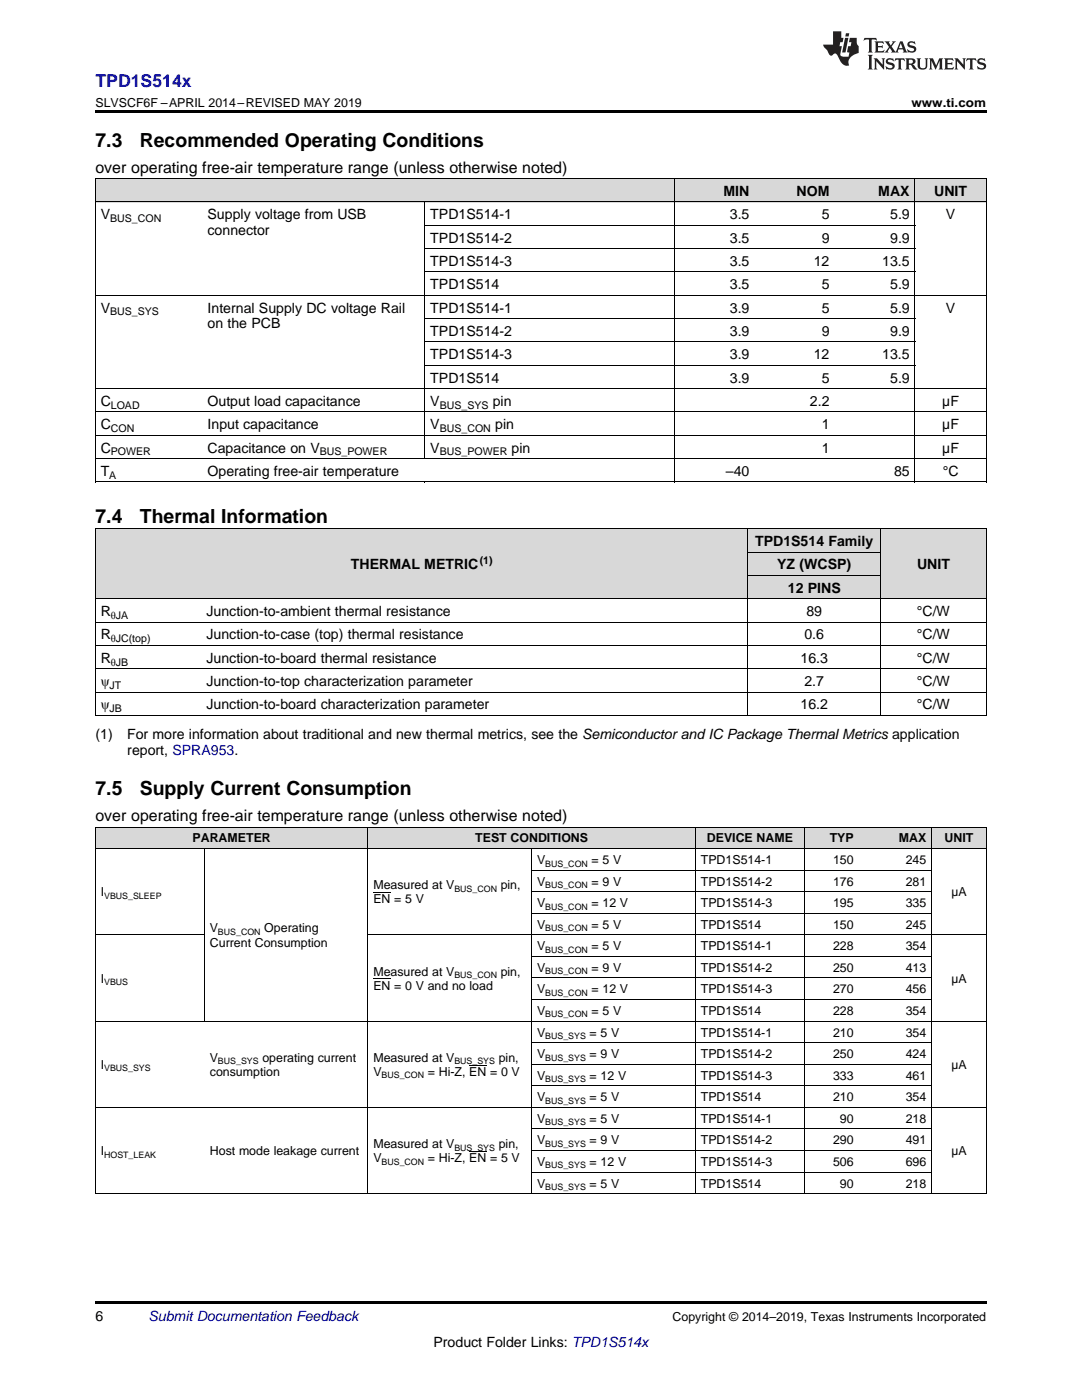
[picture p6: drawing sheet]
<svg xmlns="http://www.w3.org/2000/svg" width="216mm" height="279mm" viewBox="0 0 216 279" stroke-linecap="round" stroke-linejoin="round" font-family="sans-serif">
<defs><g id="words">
<g font-size="3.9">
<text x="19" y="29.3">7.3</text>
<text x="27.9" y="29.3">Recommended Operating Conditions</text>
<text x="19" y="104.3">7.4</text>
<text x="27.9" y="104.3">Thermal Information</text>
<text x="19" y="158.7">7.5</text>
<text x="27.9" y="158.7">Supply Current Consumption</text>
</g>
<text font-size="3.5" fill="#00f" x="19" y="17.3">TPD1S514x</text>
<g font-size="3.2">
<text x="19" y="34.4">over operating free-air temperature range (unless otherwise noted)</text>
<text x="19" y="163.8">over operating free-air temperature range (unless otherwise noted)</text>
</g>
<g font-size="2.8">
<text x="144.4" y="39.1">MIN</text>
<text x="158.9" y="39.1">NOM</text>
<text x="175.3" y="39.1">MAX</text>
<text x="186.4" y="39.1">UNIT</text>
<text x="20.1" y="43.7">V</text>
<text x="41.4" y="43.7">Supply voltage from USB</text>
<text x="41.4" y="46.9">connector</text>
<text x="85.9" y="43.7">TPD1S514-1</text>
<text x="145.6" y="43.7">3.5</text>
<text x="164" y="43.7">5</text>
<text x="177.6" y="43.7">5.9</text>
<text x="188.7" y="43.7">V</text>
<text x="85.9" y="48.4">TPD1S514-2</text>
<text x="85.9" y="53.1">TPD1S514-3</text>
<text x="145.6" y="48.4">3.5</text>
<text x="145.6" y="53.1">3.5</text>
<text x="162.4" y="53.1">12</text>
<text x="164" y="48.4">9</text>
<text x="176" y="53.1">13.5</text>
<text x="177.6" y="48.4">9.9</text>
<text x="85.9" y="57.7">TPD1S514</text>
<text x="145.6" y="57.7">3.5</text>
<text x="164" y="57.7">5</text>
<text x="177.6" y="57.7">5.9</text>
<text x="20.1" y="62.4">V</text>
<text x="41.4" y="62.4">Internal Supply DC voltage Rail</text>
<text x="41.4" y="65.5">on the PCB</text>
<text x="85.9" y="62.4">TPD1S514-1</text>
<text x="145.6" y="62.4">3.9</text>
<text x="164" y="62.4">5</text>
<text x="177.6" y="62.4">5.9</text>
<text x="188.7" y="62.4">V</text>
<text x="85.9" y="67">TPD1S514-2</text>
<text x="85.9" y="71.7">TPD1S514-3</text>
<text x="145.6" y="67">3.9</text>
<text x="145.6" y="71.7">3.9</text>
<text x="162.4" y="71.7">12</text>
<text x="164" y="67">9</text>
<text x="176" y="71.7">13.5</text>
<text x="177.6" y="67">9.9</text>
<text x="85.9" y="76.3">TPD1S514</text>
<text x="145.6" y="76.3">3.9</text>
<text x="164" y="76.3">5</text>
<text x="177.6" y="76.3">5.9</text>
<text x="20.1" y="81">C</text>
<text x="41.4" y="81">Output load capacitance</text>
<text x="85.9" y="81">V</text>
<text x="98.3" y="81">pin</text>
<text x="161.6" y="81">2.2</text>
<text x="188" y="81">µF</text>
<text x="20.1" y="85.7">C</text>
<text x="41.4" y="85.7">Input capacitance</text>
<text x="85.9" y="85.7">V</text>
<text x="98.8" y="85.7">pin</text>
<text x="164" y="85.7">1</text>
<text x="188" y="85.7">µF</text>
<text x="20.1" y="90.3">C</text>
<text x="20.1" y="95">T</text>
<text x="41.4" y="90.3">Capacitance on V</text>
<text x="41.4" y="95">Operating free-air temperature</text>
<text x="85.9" y="90.3">V</text>
<text x="102.1" y="90.3">pin</text>
<text x="144.9" y="95">–40</text>
<text x="164" y="90.3">1</text>
<text x="178.4" y="95">85</text>
<text x="188" y="90.3">µF</text>
<text x="188.1" y="95">°C</text>
<text x="70" y="113.6">THERMAL METRIC</text>
<text x="150.7" y="109">TPD1S514 Family</text>
<text x="155.1" y="113.6">YZ (WCSP)</text>
<text x="183" y="113.6">UNIT</text>
<text x="157.2" y="118.3">12 PINS</text>
<text x="20.1" y="122.9">R</text>
<text x="41.2" y="122.9">Junction-to-ambient thermal resistance</text>
<text x="160.9" y="122.9">89</text>
<text x="183" y="122.9">°C/W</text>
<text x="20.1" y="127.6">R</text>
<text x="41.2" y="127.6">Junction-to-case (top) thermal resistance</text>
<text x="160.5" y="127.6">0.6</text>
<text x="183" y="127.6">°C/W</text>
<text x="20.1" y="132.3">R</text>
<text x="20.1" y="136.9">ψ</text>
<text x="41.2" y="132.3">Junction-to-board thermal resistance</text>
<text x="41.2" y="136.9">Junction-to-top characterization parameter</text>
<text x="159.7" y="132.3">16.3</text>
<text x="160.5" y="136.9">2.7</text>
<text x="183" y="132.3">°C/W</text>
<text x="183" y="136.9">°C/W</text>
<text x="20.1" y="141.6">ψ</text>
<text x="41.2" y="141.6">Junction-to-board characterization parameter</text>
<text x="159.7" y="141.6">16.2</text>
<text x="183" y="141.6">°C/W</text>
<text x="19" y="147.4">(1)</text>
<text x="25.4" y="147.4">For more information about traditional and new thermal metrics, see the Semiconductor and IC Package Thermal Metrics application</text>
<text x="25.4" y="150.6">report, SPRA953.</text>
<text x="19" y="263.6">6</text>
<text x="86.5" y="268.9">Product Folder Links: TPD1S514x</text>
</g>
<text font-size="2.8" fill="#0000c8" x="29.6" y="263.6">Submit Documentation Feedback</text>
<g font-size="2.5">
<text x="19" y="21.4">SLVSCF6F –APRIL 2014–REVISED MAY 2019</text>
<text x="181.9" y="21.4">www.ti.com</text>
<text x="38.4" y="168.1">PARAMETER</text>
<text x="94.8" y="168.1">TEST CONDITIONS</text>
<text x="107.2" y="172.4">V</text>
<text x="118" y="172.4">= 5 V</text>
<text x="139.8" y="172.4">TPD1S514-1</text>
<text x="141" y="168.1">DEVICE NAME</text>
<text x="165.6" y="168.1">TYP</text>
<text x="166.2" y="172.4">150</text>
<text x="179.4" y="168.1">MAX</text>
<text x="180.7" y="172.4">245</text>
<text x="188.5" y="168.1">UNIT</text>
<text x="20.1" y="178.9">I</text>
<text x="74.5" y="177.5">Measured at V</text>
<text x="99.9" y="177.5">pin,</text>
<text x="107.2" y="176.7">V</text>
<text x="118" y="176.7">= 9 V</text>
<text x="139.8" y="176.7">TPD1S514-2</text>
<text x="166.2" y="176.7">176</text>
<text x="180.7" y="176.7">281</text>
<text x="189.8" y="178.9">µA</text>
<text x="74.5" y="180.3">EN = 5 V</text>
<text x="107.2" y="181">V</text>
<text x="107.2" y="185.3">V</text>
<text x="118" y="181">= 12 V</text>
<text x="118" y="185.3">= 5 V</text>
<text x="139.8" y="181">TPD1S514-3</text>
<text x="139.8" y="185.3">TPD1S514</text>
<text x="166.2" y="181">195</text>
<text x="166.2" y="185.3">150</text>
<text x="180.7" y="181">335</text>
<text x="180.7" y="185.3">245</text>
<text x="41.9" y="186.1">V</text>
<text x="41.9" y="188.9">Current Consumption</text>
<text x="52.7" y="186.1">Operating</text>
<text x="107.2" y="189.7">V</text>
<text x="118" y="189.7">= 5 V</text>
<text x="139.8" y="189.7">TPD1S514-1</text>
<text x="166.2" y="189.7">228</text>
<text x="180.7" y="189.7">354</text>
<text x="20.1" y="196.1">I</text>
<text x="74.5" y="194.7">Measured at V</text>
<text x="74.5" y="197.5">EN = 0 V and no load</text>
<text x="99.9" y="194.7">pin,</text>
<text x="107.2" y="194">V</text>
<text x="118" y="194">= 9 V</text>
<text x="139.8" y="194">TPD1S514-2</text>
<text x="166.2" y="194">250</text>
<text x="180.7" y="194">413</text>
<text x="189.8" y="196.1">µA</text>
<text x="107.2" y="198.3">V</text>
<text x="107.2" y="202.6">V</text>
<text x="118" y="198.3">= 12 V</text>
<text x="118" y="202.6">= 5 V</text>
<text x="139.8" y="198.3">TPD1S514-3</text>
<text x="139.8" y="202.6">TPD1S514</text>
<text x="166.2" y="198.3">270</text>
<text x="166.2" y="202.6">228</text>
<text x="180.7" y="198.3">456</text>
<text x="180.7" y="202.6">354</text>
<text x="107.2" y="206.9">V</text>
<text x="117.7" y="206.9">= 5 V</text>
<text x="139.8" y="206.9">TPD1S514-1</text>
<text x="166.2" y="206.9">210</text>
<text x="180.7" y="206.9">354</text>
<text x="20.1" y="213.3">I</text>
<text x="41.9" y="211.9">V</text>
<text x="41.9" y="214.7">consumption</text>
<text x="52.4" y="211.9">operating current</text>
<text x="74.5" y="211.9">Measured at V</text>
<text x="74.5" y="214.7">V</text>
<text x="85.4" y="214.7">= Hi-Z, EN = 0 V</text>
<text x="99.5" y="211.9">pin,</text>
<text x="107.2" y="211.2">V</text>
<text x="107.2" y="215.5">V</text>
<text x="117.7" y="211.2">= 9 V</text>
<text x="117.7" y="215.5">= 12 V</text>
<text x="139.8" y="211.2">TPD1S514-2</text>
<text x="139.8" y="215.5">TPD1S514-3</text>
<text x="166.2" y="211.2">250</text>
<text x="166.2" y="215.5">333</text>
<text x="180.7" y="211.2">424</text>
<text x="180.7" y="215.5">461</text>
<text x="189.8" y="213.3">µA</text>
<text x="107.2" y="219.8">V</text>
<text x="117.7" y="219.8">= 5 V</text>
<text x="139.8" y="219.8">TPD1S514</text>
<text x="166.2" y="219.8">210</text>
<text x="180.7" y="219.8">354</text>
<text x="107.2" y="224.1">V</text>
<text x="117.7" y="224.1">= 5 V</text>
<text x="139.8" y="224.1">TPD1S514-1</text>
<text x="167.6" y="224.1">90</text>
<text x="180.7" y="224.1">218</text>
<text x="20.1" y="230.5">I</text>
<text x="41.9" y="230.5">Host mode leakage current</text>
<text x="74.5" y="229.1">Measured at V</text>
<text x="74.5" y="232">V</text>
<text x="85.4" y="232">= Hi-Z, EN = 5 V</text>
<text x="99.5" y="229.1">pin,</text>
<text x="107.2" y="228.4">V</text>
<text x="107.2" y="232.7">V</text>
<text x="117.7" y="228.4">= 9 V</text>
<text x="117.7" y="232.7">= 12 V</text>
<text x="139.8" y="228.4">TPD1S514-2</text>
<text x="139.8" y="232.7">TPD1S514-3</text>
<text x="166.2" y="228.4">290</text>
<text x="166.2" y="232.7">506</text>
<text x="180.7" y="228.4">491</text>
<text x="180.7" y="232.7">696</text>
<text x="189.8" y="230.5">µA</text>
<text x="107.2" y="237">V</text>
<text x="117.7" y="237">= 5 V</text>
<text x="139.8" y="237">TPD1S514</text>
<text x="167.6" y="237">90</text>
<text x="180.7" y="237">218</text>
<text x="134.2" y="263.6">Copyright © 2014–2019, Texas Instruments Incorporated</text>
</g>
<g font-size="2.1">
<text x="22" y="44.3">BUS_CON</text>
<text x="22" y="62.9">BUS_SYS</text>
<text x="22.1" y="81.6">LOAD</text>
<text x="87.7" y="81.6">BUS_SYS</text>
<text x="22.1" y="86.2">CON</text>
<text x="87.7" y="86.2">BUS_CON</text>
<text x="21.8" y="95.5">A</text>
<text x="22.1" y="90.9">POWER</text>
<text x="63.8" y="90.9">BUS_POWER</text>
<text x="87.7" y="90.9">BUS_POWER</text>
<text x="95.7" y="112.5">(1)</text>
<text x="22.1" y="123.5">θJA</text>
<text x="22.1" y="128.2">θJC(top)</text>
<text x="21.9" y="137.5">JT</text>
<text x="22.1" y="132.8">θJB</text>
<text x="21.9" y="142.1">JB</text>
</g>
<g font-size="1.8">
<text x="108.8" y="172.9">BUS_CON</text>
<text x="20.8" y="179.4">VBUS_SLEEP</text>
<text x="90.7" y="178">BUS_CON</text>
<text x="108.8" y="177.2">BUS_CON</text>
<text x="108.8" y="181.5">BUS_CON</text>
<text x="108.8" y="185.8">BUS_CON</text>
<text x="43.5" y="186.6">BUS_CON</text>
<text x="108.8" y="190.1">BUS_CON</text>
<text x="20.8" y="196.6">VBUS</text>
<text x="90.7" y="195.2">BUS_CON</text>
<text x="108.8" y="194.5">BUS_CON</text>
<text x="108.8" y="198.8">BUS_CON</text>
<text x="108.8" y="203.1">BUS_CON</text>
<text x="108.8" y="207.4">BUS_SYS</text>
<text x="20.8" y="213.8">VBUS_SYS</text>
<text x="43.5" y="212.4">BUS_SYS</text>
<text x="76.1" y="215.2">BUS_CON</text>
<text x="90.7" y="212.4">BUS_SYS</text>
<text x="108.8" y="211.7">BUS_SYS</text>
<text x="108.8" y="216">BUS_SYS</text>
<text x="108.8" y="220.3">BUS_SYS</text>
<text x="108.8" y="224.6">BUS_SYS</text>
<text x="20.8" y="231">HOST_LEAK</text>
<text x="76.1" y="232.4">BUS_CON</text>
<text x="90.7" y="229.6">BUS_SYS</text>
<text x="108.8" y="228.9">BUS_SYS</text>
<text x="108.8" y="233.2">BUS_SYS</text>
<text x="108.8" y="237.5">BUS_SYS</text>
</g>
</g></defs>
<g fill="#d8d8d8">
<path d="M19 165.1h21.8v4.3h-21.8z"/>
<path d="M40.8 165.1h32.6v4.3h-32.6z"/>
<path d="M73.4 165.1h32.7v4.3h-32.7z"/>
<path d="M106.1 165.1h32.7v4.3h-32.7z"/>
<path d="M138.8 165.1h21.7v4.3h-21.7z"/>
<path d="M160.5 165.1h10.9v4.3h-10.9z"/>
<path d="M171.4 165.1h14.5v4.3h-14.5z"/>
<path d="M185.9 165.1h10.9v4.3h-10.9z"/>
<path d="M19 105.6h21.1v14h-21.1z"/>
<path d="M40.1 105.6h109.2v14h-109.2z"/>
<path d="M175.7 105.6h21.1v14h-21.1z"/>
<path d="M149.3 114.9h26.4v4.7h-26.4z"/>
<path d="M149.3 110.2h26.4v4.7h-26.4z"/>
<path d="M149.3 105.6h26.4v4.6h-26.4z"/>
<path d="M19 35.7h21.4v4.7h-21.4z"/>
<path d="M40.4 35.7h44.4v4.7h-44.4z"/>
<path d="M84.8 35.7h49.8v4.7h-49.8z"/>
<path d="M134.6 35.7h16v4.7h-16z"/>
<path d="M150.6 35.7h16v4.7h-16z"/>
<path d="M166.6 35.7h16v4.7h-16z"/>
<path d="M182.6 35.7h14.2v4.7h-14.2z"/>
</g>
<g fill="#000">
<path d="M19 22h177.8v.5h-177.8zM19 96.2h.2zM84.7 96.2h.1zM134.5 96.2h.1zM182.5 96.2h.1zM196.7 96.2h.1zM19 142.8h.2zM149.2 142.8h.1zM175.6 142.8h.1zM196.7 142.8h.1zM19 238.2l.2 .1zM73.3 238.2l.1 .1z"/>
<path d="M106 238.2l.1 .1zM138.7 238.2l.1 .1zM160.4 238.2l.1 .1zM185.8 238.2l.1 .1zM196.7 238.2l.1 .1zM19 259.7h177.8v.5h-177.8z"/>
</g>
<g fill="none" stroke="#000" stroke-width=".2">
<path d="M19 35.6l177.8 .1v60.5M19.1 35.7v60.5M134.6 35.7v60.5M182.5 35.7v60.5M19 58.9h177.8M19 40.3h177.8M84.8 40.3v51.3M84.8 54.3h97.8M84.8 49.6h97.8M84.8 45h97.8M19 77.6h177.8M84.8 72.9h97.8"/>
<path d="M84.8 68.2h97.8M84.8 63.6h97.8M19 96.2h177.8M19 91.5h177.8M19 86.9h177.8M19 82.2h177.8M19 119.5h177.8M19 105.5h177.8M19.1 105.6v37.2M149.2 105.6v37.2M149.3 114.8h26.4M149.3 110.2h26.4"/>
<path d="M175.7 105.6v37.2M196.8 105.6v37.2M19 138.1h177.8M19 133.5h177.8M19 128.8h177.8M19 124.2h177.8M19 142.8h177.8M19 169.4h177.8M19 165h177.8M19.1 165.1v73.2M40.8 169.4v34.4M73.4 165.1v73.2"/>
<path d="M106.1 169.4v68.9M106.1 178h79.8M106.1 173.7h79.8M138.7 165.1v73.2M160.5 165.1v73.2M185.9 165.1v73.2M196.8 165.1v73.2M19 186.6h21.8M73.4 186.6h123.4M106.1 199.5h79.8M106.1 195.2h79.8M106.1 190.9h79.8"/>
<path d="M106.1 182.3h79.8M19 203.8h177.8M106.1 216.7h79.8M106.1 212.4h79.8M106.1 208.1h79.8M19 238.2h177.8M19 221h177.8M106.1 233.9h79.8M106.1 229.6h79.8M106.1 225.3h79.8"/>
</g>
<g fill="#231f20">
<path d="M172.5 7.6l-.1 .5 .4-.2h.6v.1v2.1l-.2 .4h.9l-.2-.4v-2.1l.1-.1h.5l.5 .2-.2-.5zM174.5 8.3l.2 .3v1.5l-.2 .4h1.8l.2-.6a1.04 1.04 0 0 1-1.3 .2v-.7h.6l.3 .2v-.6l-.3 .2h-.6v-.6l.8-.1 .4 .3-.2-.5zM176.5 8.3l.9 1.1-.9 1.1h.8l-.2-.2 .4-.7 .5 .7-.2 .2h1.5l-.2-.2 .2-.4h.9l.1 .4-.2 .2h1l-.3-.3-.7-1.9h-.5l-.9 2-.8-1 .9-1h-.8l.1 .3-.4 .5-.3-.6 .1-.2zM179.7 8.6l.4 1h-.7zM181.3 8.4a.63 .63 0 0 0-.2 .7 .63 .63 0 0 0 .6 .4l.6 .2 .1 .2a.75 .75 0 0 1-.7 .4 .75 .75 0 0 1-.6-.5l.1 .7 .1-.1a1.11 1.11 0 0 0 1.5-.6 1.13 1.13 0 0 0-1.2-.8l-.1-.4a1.04 1.04 0 0 1 1.2 .2l-.2-.5-.2 .1-.4-.2zM173.2 10.9l.2 .4v2.2l-.2 .4h1l-.3-.4v-2.2l.3-.4zM174.3 11.6l.3 .4v1.5l-.3 .4h.8l-.2-.4v-1.3l1.5 1.7v-1.9l.2-.4h-.7l.2 .4v.9l-1.1-1.3zM177 11.8a.62 .62 0 0 0-.2 .7 .62 .62 0 0 0 .6 .4l.6 .1 .1 .3a.76 .76 0 0 1-.7 .3 .76 .76 0 0 1-.7-.4l.2 .7 .1-.1a1.11 1.11 0 0 0 1.5-.6 1.13 1.13 0 0 0-1.2-.8l-.1-.4a1.04 1.04 0 0 1 1.2 .2l-.2-.6-.2 .1-.5-.1zM178.7 11.6l-.2 .6a.61 .61 0 0 1 .8-.3v1.6l-.2 .4h.9l-.2-.4v-1.6a.63 .63 0 0 1 .7 .3l-.1-.6zM180.6 11.6l.3 .4v1.5l-.3 .4h1l-.2-.2-.1-.8 .6 .2a.76 .76 0 0 0 1.2 .7l-1-1a.58 .58 0 0 0 .6-.5 .58 .58 0 0 0-.5-.6zM181.4 11.9h.1a.45 .45 0 0 1 .5 .1 .45 .45 0 0 1 .1 .5l-.8 .2zM182.9 11.6l.2 .2a2.17 2.17 0 0 0 .3 1.9 .99 .99 0 0 0 1.6-.6v-1.1l.2-.4h-.7l.2 .2a1.92 1.92 0 0 1-.2 1.8 .6 .6 0 0 1-.9-.5v-1.1l.2-.4zM185.4 11.6l.2 .4v1.5l-.2 .4h.7l-.2-.4v-1.4l.8 1.8 .8-1.8v1.4l-.2 .4h.9l-.2-.4v-1.5l.2-.4h-.8l-.6 1.5-.6-1.5zM188.4 11.6l.2 .4v1.5l-.2 .4h1.8l.1-.6a1.04 1.04 0 0 1-1.2 .1v-.6h.5l.4 .2v-.6l-.4 .2h-.5v-.7h.8l.3 .3-.1-.6zM190.5 11.6l.2 .4v1.5l-.2 .4h.7l-.2-.4v-1.3l1.5 1.7v-1.9l.2-.4h-.7l.2 .4v.9l-1.1-1.3zM192.9 11.6l-.1 .6a.61 .61 0 0 1 .7-.3l.1 1.6-.3 .4h1l-.3-.4 .1-1.6a.63 .63 0 0 1 .7 .3l-.1-.6zM195.2 11.8a.62 .62 0 0 0-.2 .7 .62 .62 0 0 0 .6 .4l.6 .1 .1 .3a.76 .76 0 0 1-.7 .3 .76 .76 0 0 1-.6-.4l.1 .7 .1-.1a1.11 1.11 0 0 0 1.6-.6 1.13 1.13 0 0 0-1.3-.8l-.1-.4a1.04 1.04 0 0 1 1.2 .2l-.1-.6-.2 .1-.5-.1z"/>
<path d="M166.2 6.3v2.6h-1.9v.4l.8 .9a.91 .91 0 0 0 1 .8 .56 .56 0 0 1 .5-.3 .56 .56 0 0 1 .5 .3l.4 .8a1.53 1.53 0 0 0 1.9 1.2 1.54 1.54 0 0 1 1-2.1l.9-.3v-1.4a1.52 1.52 0 0 1-.4-1.6h-1.3l-.2 .8h.5l-.2 .8h-.5l-.1 1v.2l.4 .1-.2 .8a1.93 1.93 0 0 1-1.6-.3l.3-1.8h-.5l.2-.8h.4l.2-.8h-.4v-1.3zM168.6 7.6l-.6 2.9h.7l.6-2.9zM168.8 6.6l-.1 .7h.6l.2-.7z"/>
</g>
<path d="M74.5 178.2h3.4M74.5 195.4h3.4M93.6 212.6h3.4M93.6 229.8h3.4" fill="none" stroke="#000" stroke-width=".2"/>
<use href="#words"/>
</svg>
